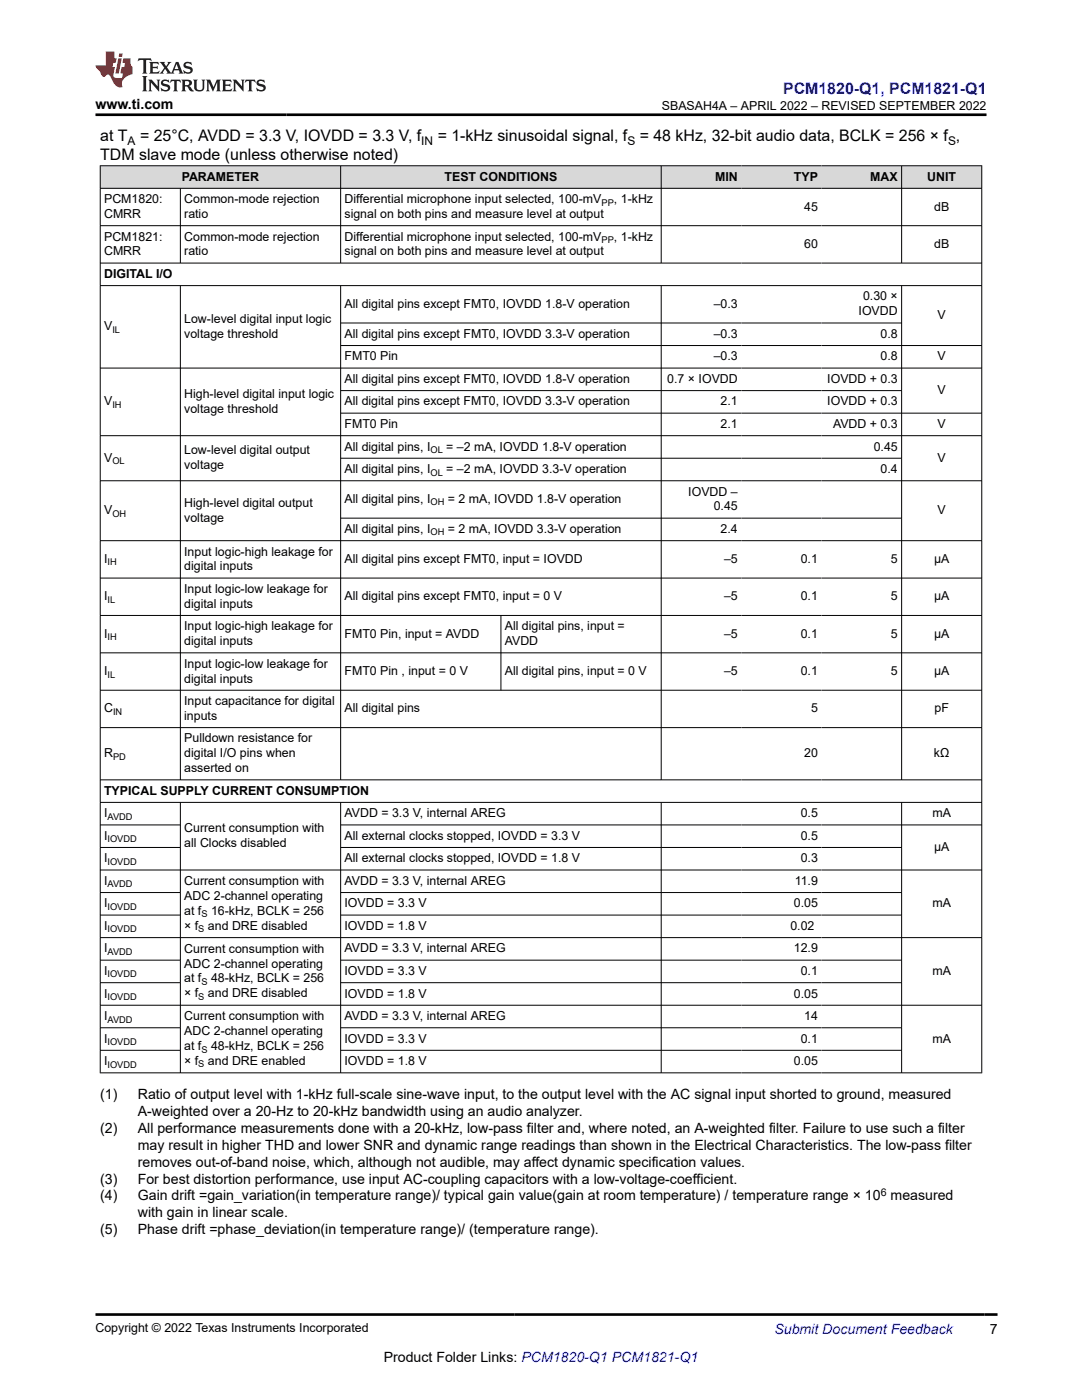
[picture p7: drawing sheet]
<svg xmlns="http://www.w3.org/2000/svg" width="216mm" height="279mm" viewBox="0 0 216 279" stroke-linecap="round" stroke-linejoin="round" font-family="sans-serif">
<defs><g id="words">
<text font-size="3.2" fill="#00f" x="156.3" y="18.7">PCM1820-Q1, PCM1821-Q1</text>
<g font-size="3.2">
<text x="20" y="28.2">at T</text>
<text x="27.9" y="28.2">= 25°C, AVDD = 3.3 V, IOVDD = 3.3 V, f</text>
<text x="87.3" y="28.2">= 1-kHz sinusoidal signal, f</text>
<text x="127.7" y="28.2">= 48 kHz, 32-bit audio data, BCLK = 256 × f ,</text>
<text x="20" y="32">TDM slave mode (unless otherwise noted)</text>
</g>
<g font-size="2.8">
<text x="19.1" y="21.8">www.ti.com</text>
<text x="20" y="219.3">(1)</text>
<text x="27.5" y="219.3">Ratio of output level with 1-kHz full-scale sine-wave input, to the output level with the AC signal input shorted to ground, measured</text>
<text x="20" y="226">(2)</text>
<text x="27.5" y="222.6">A-weighted over a 20-Hz to 20-kHz bandwidth using an audio analyzer.</text>
<text x="27.5" y="226">All performance measurements done with a 20-kHz, low-pass filter and, where noted, an A-weighted filter. Failure to use such a filter</text>
<text x="27.5" y="229.4">may result in higher THD and lower SNR and dynamic range readings than shown in the Electrical Characteristics. The low-pass filter</text>
<text x="27.5" y="232.8">removes out-of-band noise, which, although not audible, may affect dynamic specification values.</text>
<text x="20" y="236.2">(3)</text>
<text x="20" y="239.6">(4)</text>
<text x="27.5" y="236.2">For best distortion performance, use input AC-coupling capacitors with a low-voltage-coefficient.</text>
<text x="27.5" y="239.6">Gain drift =gain_variation(in temperature range)/ typical gain value(gain at room temperature) / temperature range × 10</text>
<text x="177.7" y="239.6">measured</text>
<text x="27.5" y="243">with gain in linear scale.</text>
<text x="20" y="246.4">(5)</text>
<text x="27.5" y="246.4">Phase drift =phase_deviation(in temperature range)/ (temperature range).</text>
<text x="197.5" y="266.1">7</text>
<text x="76.6" y="271.7">Product Folder Links: PCM1820-Q1 PCM1821-Q1</text>
</g>
<text font-size="2.8" fill="#00f" x="154.5" y="266.2">Submit Document Feedback</text>
<g font-size="2.5">
<text x="132.1" y="21.9">SBASAH4A – APRIL 2022 – REVISED SEPTEMBER 2022</text>
<text x="20.8" y="40.5">PCM1820:</text>
<text x="36.3" y="36">PARAMETER</text>
<text x="36.8" y="40.5">Common-mode rejection</text>
<text x="68.7" y="40.5">Differential microphone input selected, 100-mV</text>
<text x="88.7" y="36">TEST CONDITIONS</text>
<text x="122.5" y="40.5">, 1-kHz</text>
<text x="142.7" y="36">MIN</text>
<text x="158.4" y="36">TYP</text>
<text x="173.7" y="36">MAX</text>
<text x="185" y="36">UNIT</text>
<text x="20.8" y="43.5">CMRR</text>
<text x="36.8" y="43.5">ratio</text>
<text x="68.7" y="43.5">signal on both pins and measure level at output</text>
<text x="160.5" y="42">45</text>
<text x="186.4" y="42">dB</text>
<text x="20.8" y="48">PCM1821:</text>
<text x="20.8" y="51">CMRR</text>
<text x="36.8" y="48">Common-mode rejection</text>
<text x="36.8" y="51">ratio</text>
<text x="68.7" y="51">signal on both pins and measure level at output</text>
<text x="68.7" y="48">Differential microphone input selected, 100-mV</text>
<text x="122.5" y="48">, 1-kHz</text>
<text x="160.5" y="49.5">60</text>
<text x="186.4" y="49.5">dB</text>
<text x="20.8" y="55.5">DIGITAL I/O</text>
<text x="172.2" y="60">0.30 ×</text>
<text x="20.8" y="65.9">V</text>
<text x="36.8" y="64.5">Low-level digital input logic</text>
<text x="68.7" y="61.4">All digital pins except FMT0, IOVDD 1.8-V operation</text>
<text x="142.4" y="61.4">–0.3</text>
<text x="171.3" y="62.9">IOVDD</text>
<text x="187.1" y="63.7">V</text>
<text x="36.8" y="67.4">voltage threshold</text>
<text x="68.7" y="67.4">All digital pins except FMT0, IOVDD 3.3-V operation</text>
<text x="68.7" y="71.9">FMT0 Pin</text>
<text x="142.4" y="67.4">–0.3</text>
<text x="142.4" y="71.9">–0.3</text>
<text x="175.7" y="67.4">0.8</text>
<text x="175.7" y="71.9">0.8</text>
<text x="187.1" y="71.9">V</text>
<text x="68.7" y="76.4">All digital pins except FMT0, IOVDD 1.8-V operation</text>
<text x="133.2" y="76.4">0.7 × IOVDD</text>
<text x="165.1" y="76.4">IOVDD + 0.3</text>
<text x="20.8" y="80.9">V</text>
<text x="36.8" y="79.4">High-level digital input logic</text>
<text x="36.8" y="82.4">voltage threshold</text>
<text x="68.7" y="80.9">All digital pins except FMT0, IOVDD 3.3-V operation</text>
<text x="143.8" y="80.9">2.1</text>
<text x="165.1" y="80.9">IOVDD + 0.3</text>
<text x="187.1" y="78.7">V</text>
<text x="68.7" y="85.4">FMT0 Pin</text>
<text x="68.7" y="89.9">All digital pins, I</text>
<text x="89.1" y="89.9">= –2 mA, IOVDD 1.8-V operation</text>
<text x="143.8" y="85.4">2.1</text>
<text x="166.2" y="85.4">AVDD + 0.3</text>
<text x="174.3" y="89.9">0.45</text>
<text x="187.1" y="85.4">V</text>
<text x="20.8" y="92.2">V</text>
<text x="36.8" y="90.7">Low-level digital output</text>
<text x="36.8" y="93.6">voltage</text>
<text x="68.7" y="94.4">All digital pins, I</text>
<text x="89.1" y="94.4">= –2 mA, IOVDD 3.3-V operation</text>
<text x="175.7" y="94.4">0.4</text>
<text x="187.1" y="92.2">V</text>
<text x="36.8" y="101.2">High-level digital output</text>
<text x="68.7" y="100.4">All digital pins, I</text>
<text x="89.4" y="100.4">= 2 mA, IOVDD 1.8-V operation</text>
<text x="137.3" y="98.9">IOVDD –</text>
<text x="142.4" y="101.9">0.45</text>
<text x="20.8" y="102.6">V</text>
<text x="36.8" y="104.1">voltage</text>
<text x="68.7" y="106.4">All digital pins, I</text>
<text x="89.4" y="106.4">= 2 mA, IOVDD 3.3-V operation</text>
<text x="143.8" y="106.4">2.4</text>
<text x="187.1" y="102.6">V</text>
<text x="20.8" y="112.3">I</text>
<text x="36.8" y="110.9">Input logic-high leakage for</text>
<text x="36.8" y="113.8">digital inputs</text>
<text x="68.7" y="112.3">All digital pins except FMT0, input = IOVDD</text>
<text x="144.5" y="112.3">–5</text>
<text x="159.8" y="112.3">0.1</text>
<text x="177.8" y="112.3">5</text>
<text x="186.4" y="112.3">µA</text>
<text x="20.8" y="119.8">I</text>
<text x="36.8" y="118.3">Input logic-low leakage for</text>
<text x="68.7" y="119.8">All digital pins except FMT0, input = 0 V</text>
<text x="144.5" y="119.8">–5</text>
<text x="159.8" y="119.8">0.1</text>
<text x="177.8" y="119.8">5</text>
<text x="186.4" y="119.8">µA</text>
<text x="36.8" y="121.3">digital inputs</text>
<text x="36.8" y="125.8">Input logic-high leakage for</text>
<text x="100.7" y="125.8">All digital pins, input =</text>
<text x="20.8" y="127.3">I</text>
<text x="36.8" y="128.8">digital inputs</text>
<text x="68.7" y="127.3">FMT0 Pin, input = AVDD</text>
<text x="100.7" y="128.8">AVDD</text>
<text x="144.5" y="127.3">–5</text>
<text x="159.8" y="127.3">0.1</text>
<text x="177.8" y="127.3">5</text>
<text x="186.4" y="127.3">µA</text>
<text x="20.8" y="134.7">I</text>
<text x="36.8" y="133.3">Input logic-low leakage for</text>
<text x="36.8" y="136.2">digital inputs</text>
<text x="68.7" y="134.7">FMT0 Pin , input = 0 V</text>
<text x="100.7" y="134.7">All digital pins, input = 0 V</text>
<text x="144.5" y="134.7">–5</text>
<text x="159.8" y="134.7">0.1</text>
<text x="177.8" y="134.7">5</text>
<text x="186.4" y="134.7">µA</text>
<text x="20.8" y="142.2">C</text>
<text x="36.8" y="140.7">Input capacitance for digital</text>
<text x="36.8" y="143.7">inputs</text>
<text x="68.7" y="142.2">All digital pins</text>
<text x="161.8" y="142.2">5</text>
<text x="186.5" y="142.2">pF</text>
<text x="36.8" y="148.2">Pulldown resistance for</text>
<text x="20.8" y="151.1">R</text>
<text x="36.8" y="151.1">digital I/O pins when</text>
<text x="36.8" y="154.1">asserted on</text>
<text x="160.5" y="151.1">20</text>
<text x="186.4" y="151.1">kΩ</text>
<text x="20.8" y="158.6">TYPICAL SUPPLY CURRENT CONSUMPTION</text>
<text x="20.8" y="163.1">I</text>
<text x="20.8" y="167.6">I</text>
<text x="36.8" y="166.1">Current consumption with</text>
<text x="68.7" y="163.1">AVDD = 3.3 V, internal AREG</text>
<text x="68.7" y="167.6">All external clocks stopped, IOVDD = 3.3 V</text>
<text x="159.8" y="163.1">0.5</text>
<text x="159.8" y="167.6">0.5</text>
<text x="186.1" y="163.1">mA</text>
<text x="20.8" y="172.1">I</text>
<text x="36.8" y="169.1">all Clocks disabled</text>
<text x="68.7" y="172.1">All external clocks stopped, IOVDD = 1.8 V</text>
<text x="159.8" y="172.1">0.3</text>
<text x="186.4" y="169.8">µA</text>
<text x="20.8" y="176.6">I</text>
<text x="36.8" y="176.6">Current consumption with</text>
<text x="36.8" y="179.6">ADC 2-channel operating</text>
<text x="68.7" y="176.6">AVDD = 3.3 V, internal AREG</text>
<text x="158.6" y="176.6">11.9</text>
<text x="20.8" y="181.1">I</text>
<text x="20.8" y="185.6">I</text>
<text x="36.8" y="185.5">× f</text>
<text x="36.8" y="182.6">at f</text>
<text x="41.5" y="185.5">and DRE disabled</text>
<text x="42.1" y="182.6">16-kHz, BCLK = 256</text>
<text x="68.7" y="181.1">IOVDD = 3.3 V</text>
<text x="68.7" y="185.6">IOVDD = 1.8 V</text>
<text x="157.7" y="185.6">0.02</text>
<text x="158.4" y="181.1">0.05</text>
<text x="186.1" y="181.1">mA</text>
<text x="20.8" y="190.1">I</text>
<text x="36.8" y="190.1">Current consumption with</text>
<text x="68.7" y="190.1">AVDD = 3.3 V, internal AREG</text>
<text x="158.4" y="190.1">12.9</text>
<text x="20.8" y="194.6">I</text>
<text x="36.8" y="193.1">ADC 2-channel operating</text>
<text x="36.8" y="196.1">at f</text>
<text x="42.1" y="196.1">48-kHz, BCLK = 256</text>
<text x="68.7" y="194.6">IOVDD = 3.3 V</text>
<text x="159.8" y="194.6">0.1</text>
<text x="186.1" y="194.6">mA</text>
<text x="20.8" y="199.1">I</text>
<text x="20.8" y="203.6">I</text>
<text x="36.8" y="199">× f</text>
<text x="36.8" y="203.6">Current consumption with</text>
<text x="41.5" y="199">and DRE disabled</text>
<text x="68.7" y="199.1">IOVDD = 1.8 V</text>
<text x="68.7" y="203.6">AVDD = 3.3 V, internal AREG</text>
<text x="158.4" y="199.1">0.05</text>
<text x="160.5" y="203.6">14</text>
<text x="20.8" y="208.1">I</text>
<text x="36.8" y="206.6">ADC 2-channel operating</text>
<text x="36.8" y="209.6">at f</text>
<text x="42.1" y="209.6">48-kHz, BCLK = 256</text>
<text x="68.7" y="208.1">IOVDD = 3.3 V</text>
<text x="159.8" y="208.1">0.1</text>
<text x="186.1" y="208.1">mA</text>
<text x="20.8" y="212.6">I</text>
<text x="36.8" y="212.5">× f</text>
<text x="41.5" y="212.5">and DRE enabled</text>
<text x="68.7" y="212.6">IOVDD = 1.8 V</text>
<text x="158.4" y="212.6">0.05</text>
<text x="19.1" y="265.9">Copyright © 2022 Texas Instruments Incorporated</text>
</g>
<g font-size="2.4">
<text x="25.5" y="28.9">A</text>
<text x="84.1" y="28.9">IN</text>
<text x="125.2" y="28.9">S</text>
<text x="189.2" y="28.9">S</text>
</g>
<text font-size="2.1" x="175.7" y="238.6">6</text>
<g font-size="1.9">
<text x="120" y="41">PP</text>
<text x="120" y="48.5">PP</text>
<text x="22.4" y="66.4">IL</text>
<text x="22.4" y="81.4">IH</text>
<text x="22.4" y="92.7">OL</text>
<text x="85.9" y="90.4">OL</text>
<text x="85.9" y="94.9">OL</text>
<text x="85.9" y="100.9">OH</text>
<text x="22.4" y="103.1">OH</text>
<text x="85.9" y="106.9">OH</text>
<text x="21.5" y="112.8">IH</text>
<text x="21.5" y="120.3">IL</text>
<text x="21.5" y="127.8">IH</text>
<text x="21.5" y="135.2">IL</text>
<text x="22.6" y="142.7">IN</text>
<text x="22.6" y="151.6">PD</text>
<text x="21.5" y="163.6">AVDD</text>
<text x="21.5" y="168.1">IOVDD</text>
<text x="21.5" y="172.6">IOVDD</text>
<text x="21.5" y="177.1">AVDD</text>
<text x="21.5" y="181.6">IOVDD</text>
<text x="40.2" y="183.1">S</text>
<text x="21.5" y="186.1">IOVDD</text>
<text x="21.5" y="190.6">AVDD</text>
<text x="39.6" y="186">S</text>
<text x="21.5" y="195.1">IOVDD</text>
<text x="40.2" y="196.6">S</text>
<text x="21.5" y="199.6">IOVDD</text>
<text x="39.6" y="199.5">S</text>
<text x="21.5" y="204.1">AVDD</text>
<text x="21.5" y="208.6">IOVDD</text>
<text x="21.5" y="213.1">IOVDD</text>
<text x="39.6" y="213">S</text>
<text x="40.2" y="210">S</text>
</g>
</g></defs>
<g fill="#d8d8d8">
<path d="M20 33.1h175.9v4.5h-175.9z" fill-rule="evenodd"/>
<path d="M20.1 33.1h47.8v4.4h-47.8z" fill-rule="evenodd"/>
<path d="M68 33.1h63.9v4.4h-63.9z" fill-rule="evenodd"/>
<path d="M132 33.1h15.9v4.4h-15.9z" fill-rule="evenodd"/>
<path d="M147.9 33.1h16v4.4h-16z" fill-rule="evenodd"/>
<path d="M163.9 33.1h15.9v4.4h-15.9z" fill-rule="evenodd"/>
<path d="M180 33.1h15.8v4.4h-15.8z" fill-rule="evenodd"/>
</g>
<g fill="none" stroke="#000" stroke-width=".2">
<path d="M19.9 33.1h176.1M19.9 37.6h176.1M20 33v181.2M36 37.6v15M68 33v19.6M131.9 33v19.6M179.9 33v19.6M195.9 33v181.2M19.9 45h176.1M19.9 52.5h176.1M19.9 57h176.1M36 57v98.7"/>
<path d="M68 57v98.7M131.9 57v98.7M179.9 57v98.7M68 64.5h112M68 69h128M68 78h112M196 73.5h-176.1M19.9 95.9h176.1M68 82.5h128M68 91.4h112M196 87h-176.1M19.9 107.9h176.1"/>
<path d="M19.9 115.4h176.1M68 103.4h112M19.9 122.8h176.1M19.9 130.3h176.1M19.9 137.8h176.1M100 122.8v15M19.9 145.2h176.1M19.9 155.6h176.1M19.9 160.1h176.1M19.9 164.6h16.2M19.9 173.6h176.1M19.9 169.1h16.2"/>
<path d="M19.9 178.1h16.2M36 160.1v54.1M68 160.1v54.1M68 164.6h128M68 169.1h112M68 178.1h112M131.9 160.1v54.1M179.9 160.1v54.1M19.9 187.1h176.1M19.9 182.6h16.2M19.9 191.6h16.2M19.9 196.1h16.2"/>
<path d="M68 182.6h112M68 191.6h112M68 196.1h112M19.9 200.6h176.1M19.9 205.1h16.2M19.9 214.1h176.1M19.9 209.6h16.2M68 205.1h112M68 209.6h112"/>
</g>
<path d="M27.7 11.6l-.2 .6 .5-.2h.6v.1v2.2l-.2 .4h1l-.2-.4v-2.2v-.1h.5l.5 .2-.1-.6zM29.8 12.4l.2 .3v1.6l-.2 .4h1.9l.1-.6a1.08 1.08 0 0 1-1.3 .2v-.7h.6l.4 .2v-.7l-.4 .2h-.6v-.5l.2-.2a1 1 0 0 1 1 .3l-.1-.5zM31.8 12.4l1 1.1-1 1.2h.9l-.2-.2 .4-.8 .5 .8-.2 .2h1.6l-.2-.2 .1-.5h1l.1 .5-.1 .2h.9l-.2-.4-.8-1.9h-.5l-1 2.1-.8-1.1 .9-1h-.8l.2 .2-.5 .6-.3-.6 .1-.2zM35.2 12.8l.4 1h-.8zM36.8 12.5a.65 .65 0 0 0-.2 .7 .65 .65 0 0 0 .6 .5l.7 .1 .1 .3a.79 .79 0 0 1-.7 .4 .79 .79 0 0 1-.7-.5l.1 .7 .2-.1a.93 .93 0 0 0 1.1 0 .93 .93 0 0 0 .4-.9 1.46 1.46 0 0 0-1.2-.6l-.1-.3a1.09 1.09 0 0 1 1.2 .2l-.2-.6-.1 .1-.6-.2zM28.4 15.2l.2 .4v2.2l-.2 .4h1l-.2-.4v-2.2l.2-.4zM29.6 15.9l.2 .4v1.5l-.2 .4h.8l-.3-.4v-1.3l1.7 1.8v-2l.2-.4h-.8l.2 .2 .1 1.1-1.2-1.3zM32.3 16a.65 .65 0 0 0-.2 .8 .65 .65 0 0 0 .7 .4l.6 .2 .1 .2a.79 .79 0 0 1-.7 .4 .79 .79 0 0 1-.7-.5l.1 .7 .2-.1a.93 .93 0 0 0 1.1 .1 .93 .93 0 0 0 .4-1 1.46 1.46 0 0 0-1.2-.5l-.1-.4a1.09 1.09 0 0 1 1.2 .2l-.2-.6-.1 .1-.6-.1zM34.1 15.9l-.1 .6a.63 .63 0 0 1 .7-.3l.1 1.6-.3 .4h1l-.2-.4v-1.6a.66 .66 0 0 1 .8 .3l-.1-.6zM36.2 15.9l.2 .4v1.5l-.2 .4h.9l-.2-.2v-.7h.5l.1 .2a.79 .79 0 0 0 1.2 .6l-1-.9a.61 .61 0 0 0 .6-.6 .61 .61 0 0 0-.5-.7zM36.9 16.2h.2a.47 .47 0 0 1 .5 .1 .47 .47 0 0 1 .1 .5l-.2 .1-.6 .1zM38.5 15.9l.2 .2a2.27 2.27 0 0 0 .4 2 1.04 1.04 0 0 0 1.7-.7v-1.3l.2-.2h-.8l.2 .4v1.1a.6 .6 0 0 1-.6 .6 .6 .6 0 0 1-.6-.6v-1.1l.3-.4zM41.1 15.9l.2 .4v1.5l-.2 .4h.7l-.2-.4v-1.4l.9 1.9 .8-1.9v1.4l-.2 .4h1l-.3-.4v-1.5l.3-.4h-.8l-.7 1.5-.7-1.5zM44.3 15.9l.2 .4v1.5l-.2 .4h1.9l.1-.6a1.09 1.09 0 0 1-1.3 .2v-.7h.6l.4 .2v-.6l-.4 .2h-.6v-.6l.2-.1a1.01 1.01 0 0 1 1 .3l-.1-.6zM46.4 15.9l.3 .4v1.5l-.3 .4h.8l-.2-.4v-1.3l1.6 1.8v-2l.2-.4h-.7l.2 .2v1.1l-1.2-1.3zM49 15.9l-.1 .6a.63 .63 0 0 1 .8-.3v1.6l-.3 .4h1l-.2-.4v-1.6a.66 .66 0 0 1 .8 .3l-.1-.6zM51.4 16a.65 .65 0 0 0-.2 .8 .65 .65 0 0 0 .6 .4l.6 .2 .2 .2a.79 .79 0 0 1-.8 .4 .79 .79 0 0 1-.6-.5l.1 .7 .2-.1a.93 .93 0 0 0 1 .1 .93 .93 0 0 0 .5-1 1.46 1.46 0 0 0-1.3-.5l-.1-.4a1.09 1.09 0 0 1 1.3 .2l-.2-.6-.2 .1-.5-.1z" fill="#231f20"/>
<path d="M21.1 10.3v2.7h-2.1l.1 .4 .9 1a.95 .95 0 0 0 .9 .9 .59 .59 0 0 1 .6-.4 .59 .59 0 0 1 .5 .3l.4 .8a1.59 1.59 0 0 0 2.1 1.4 1.61 1.61 0 0 1 1-2.3l1-.3-.1-1.5a1.59 1.59 0 0 1-.4-1.7h-1.4l-.2 .9h.5l-.1 .9h-.5l-.2 .9v.3l.4 .1-.2 .9h-.6a.73 .73 0 0 1-1.1-.7l.3-1.5h-.5l.2-.9h.5l.2-.9h-.5v-1.3zM23.6 11.6l-.6 3.1h.7l.6-3.1zM23.8 10.7l-.1 .6h.7l.1-.6z" fill="#ed1c24"/>
<path d="M19.1 22.9h177.8M19.1 262.3h179.9" fill="none" stroke="#000" stroke-width=".53"/>
<use href="#words"/>
</svg>
